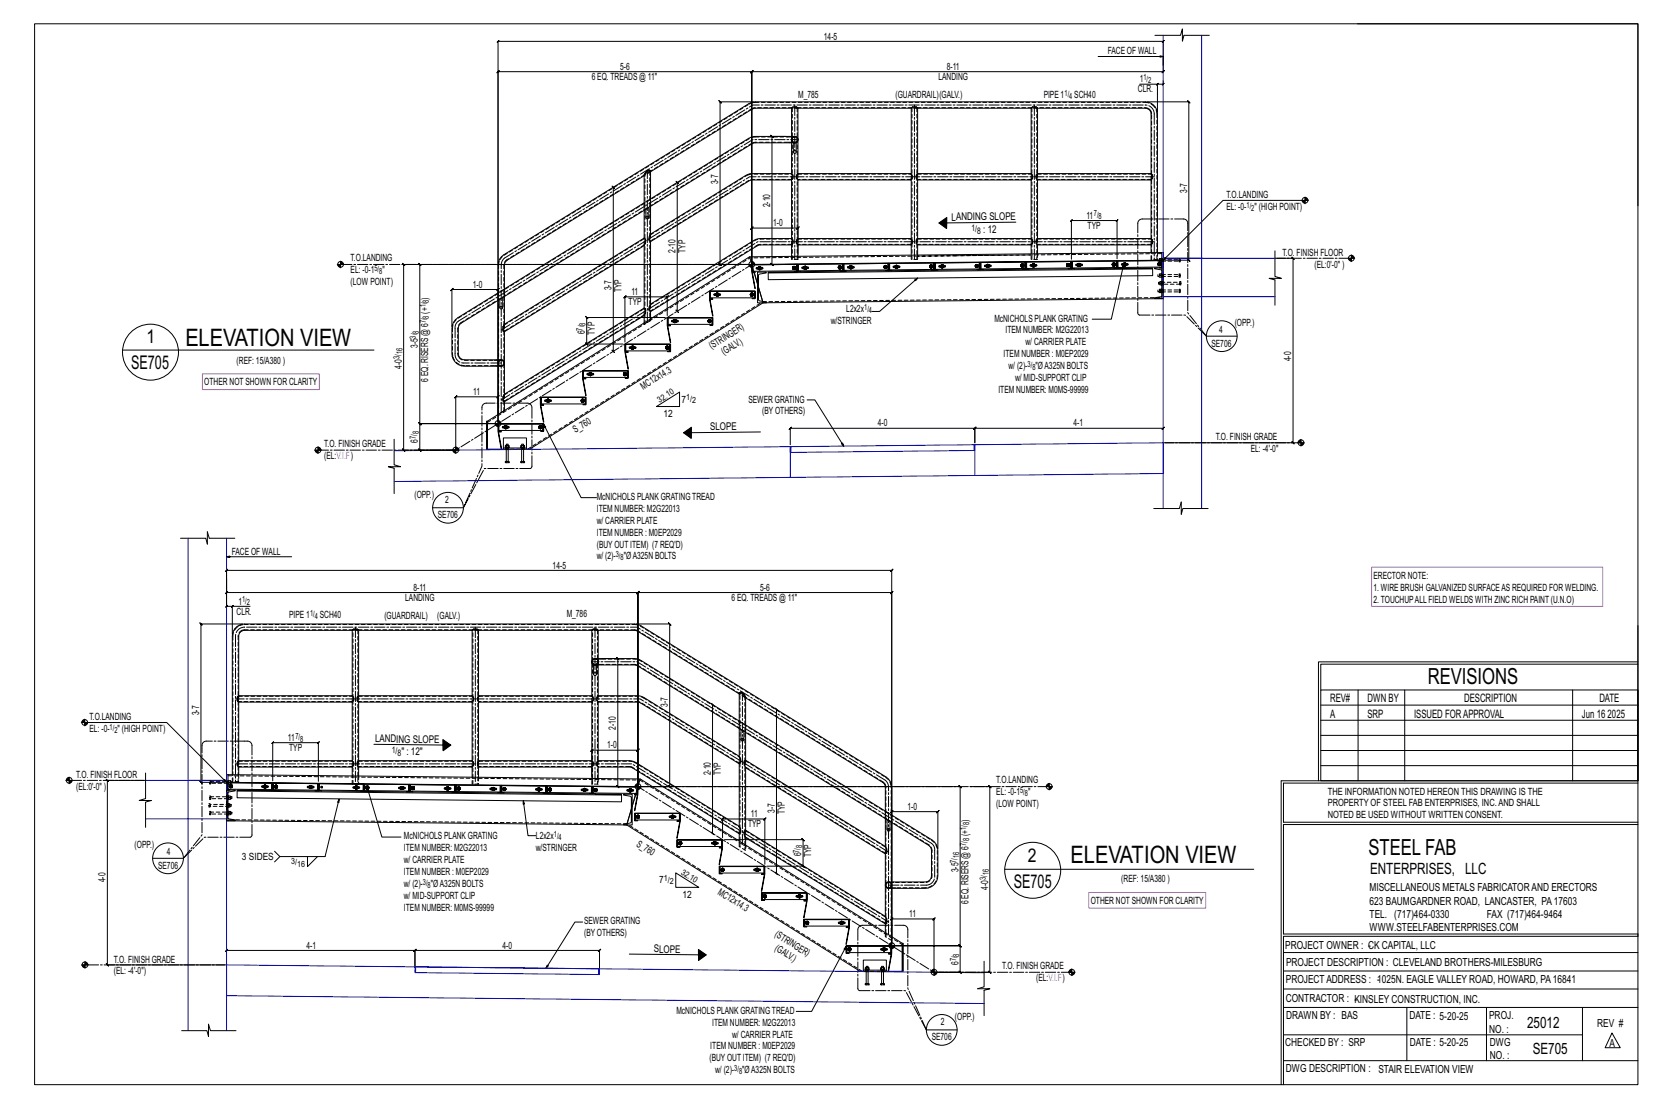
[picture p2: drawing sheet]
<svg xmlns="http://www.w3.org/2000/svg" width="914mm" height="610mm" viewBox="0 0 914 610" stroke-linecap="round" stroke-linejoin="round" font-family="sans-serif">
<defs><g id="words">
<g font-size="13.3">
<text x="102" y="190">ELEVATION VIEW</text>
<text x="589" y="475">ELEVATION VIEW</text>
</g>
<g font-size="12.2">
<text x="786" y="377">REVISIONS</text>
<text x="753" y="471">STEEL FAB</text>
</g>
<g font-size="10.4">
<text x="81" y="189">1</text>
<text x="72" y="203">SE705</text>
<text x="566" y="475">2</text>
<text x="558" y="489">SE705</text>
</g>
<g font-size="8.6">
<text x="754" y="481">ENTERPRISES, LLC</text>
<text x="841" y="566">25012</text>
<text x="844" y="580">SE705</text>
</g>
<g font-size="6.4">
<text x="732" y="386">REV#</text>
<text x="753" y="386">DWN BY</text>
<text x="806" y="386">DESCRIPTION</text>
<text x="880" y="386">DATE</text>
<text x="732" y="395">A</text>
<text x="753" y="395">SRP</text>
<text x="778" y="395">ISSUED FORAPPROVAL</text>
<text x="871" y="395">Jun 16</text>
<text x="885" y="395">2025</text>
</g>
<g font-size="6.1">
<text x="754" y="491">MISCELLANEOUS METALS FABRICATORAND ERECTORS</text>
<text x="754" y="498">623 BAUMGARDNER ROAD, LANCASTER, PA17603</text>
<text x="754" y="505">TEL. (717)464-0330</text>
<text x="819" y="505">FAX (717)464-9464</text>
<text x="754" y="513">WWW.STEELFABENTERPRISES.COM</text>
<text x="708" y="523">PROJECT OWNER : -CK CAPITAL, LLC</text>
<text x="708" y="532">PROJECT DESCRIPTION : CLEVELAND BROTHERS-MILESBURG</text>
<text x="708" y="541">PROJECTADDRESS : -1025N. EAGLE VALLEY ROAD, HOWARD, PA16841</text>
<text x="708" y="552">CONTRACTOR : -KINSLEY CONSTRUCTION, INC.</text>
<text x="708" y="561">DRAWN BY : BAS</text>
<text x="776" y="561">DATE : 5-20-25</text>
<text x="820" y="561">PROJ.</text>
<text x="820" y="569">NO. :</text>
<text x="879" y="566">REV #</text>
<text x="708" y="576">CHECKED BY : SRP</text>
<text x="776" y="576">DATE : 5-20-25</text>
<text x="820" y="576">DWG</text>
<text x="886" y="577">A</text>
<text x="820" y="583">NO. :</text>
<text x="708" y="590">DWG DESCRIPTION : STAIR ELEVATION VIEW</text>
</g>
<g font-size="5.9">
<text x="524" y="121" transform="rotate(-1 524 121)">LANDINGSLOPE</text>
<text x="541" y="128" transform="rotate(-1 541 128)">:12</text>
<text x="391" y="237" transform="rotate(-1 391 237)">SLOPE</text>
<text x="206" y="409" transform="rotate(1 206 409)">LANDINGSLOPE</text>
<text x="221" y="416" transform="rotate(1 221 416)">&quot;:12&quot;</text>
<text x="360" y="525" transform="rotate(1 360 525)">SLOPE</text>
</g>
<g font-size="5.5">
<text x="454" y="22">14-5</text>
<text x="610" y="30">FACE OF WALL</text>
<text x="341" y="38">5-6</text>
<text x="521" y="38">8-11</text>
<text x="326" y="44">6 EQ. TREADS @ 11&quot;</text>
<text x="517" y="44">LANDING</text>
<text x="627" y="45">1</text>
<text x="493" y="54">(GUARDRAIL)(GALV.)</text>
<text x="575" y="54">PIPE 1</text>
<text x="591" y="54">SCH40</text>
<text x="626" y="51">CLR.</text>
<text x="439" y="54">M_785</text>
<text x="395" y="102" transform="rotate(-90 395 102)">3-7</text>
<text x="653" y="106" transform="rotate(-90 653 106)">3-7</text>
<text x="675" y="109">T.O.LANDING</text>
<text x="424" y="114" transform="rotate(-90 424 114)">2-10</text>
<text x="675" y="116">EL: -0-</text>
<text x="691" y="116">&quot; (HIGH POINT)</text>
<text x="426" y="125">1-0</text>
<text x="598" y="120">11</text>
<text x="599" y="126">TYP</text>
<text x="193" y="144">T.O.LANDING</text>
<text x="372" y="139" transform="rotate(-90 372 139)">2-10</text>
<text x="377" y="139" transform="rotate(-90 377 139)">TYP</text>
<text x="706" y="141">T.O. FINISH FLOOR</text>
<text x="724" y="147">(EL:0'-0&quot; )</text>
<text x="193" y="150">EL: -0-1</text>
<text x="211" y="150">&quot;</text>
<text x="193" y="157">(LOW POINT)</text>
<text x="260" y="158">1-0</text>
<text x="337" y="160" transform="rotate(-90 337 160)">3-7</text>
<text x="342" y="161" transform="rotate(-90 342 161)">TYP</text>
<text x="236" y="165" transform="rotate(-90 236 165)">)</text>
<text x="348" y="162">11</text>
<text x="236" y="173" transform="rotate(-90 236 173)">(+</text>
<text x="346" y="168">TYP</text>
<text x="466" y="172">L2x2x</text>
<text x="457" y="179">w/STRINGER</text>
<text x="547" y="177">McNICHOLS PLANK GRATING</text>
<text x="680" y="180">(OPP.)</text>
<text x="322" y="184" transform="rotate(-90 322 184)">6</text>
<text x="328" y="184" transform="rotate(-90 328 184)">TYP</text>
<text x="554" y="184">ITEM NUMBER: M2G22013</text>
<text x="671" y="183">4</text>
<text x="230" y="192" transform="rotate(-90 230 192)">3-5</text>
<text x="565" y="190">w/ CARRIER PLATE</text>
<text x="667" y="191">SE706</text>
<text x="392" y="192" transform="rotate(-32 392 192)">(STRINGER)</text>
<text x="399" y="196" transform="rotate(-32 399 196)">(GALV.)</text>
<text x="553" y="197">ITEM NUMBER : M0EP2029</text>
<text x="130" y="200">(REF: 15/A380 )</text>
<text x="221" y="203" transform="rotate(-90 221 203)">4-0</text>
<text x="555" y="203">w/ (2)-</text>
<text x="570" y="203">&quot;ØA325N BOLTS</text>
<text x="711" y="199" transform="rotate(-90 711 199)">4-0</text>
<text x="559" y="210">w/ MID-SUPPORT CLIP</text>
<text x="112" y="212">OTHER NOT SHOWN FOR CLARITY</text>
<text x="236" y="210" transform="rotate(-90 236 210)">6 EQ. RISERS @ 6</text>
<text x="354" y="215" transform="rotate(-32 354 215)">MC12x14.3</text>
<text x="260" y="218">11</text>
<text x="375" y="222">7</text>
<text x="412" y="222">SEWER GRATING</text>
<text x="550" y="216">ITEM NUMBER: M0MS-99999</text>
<text x="365" y="229">12</text>
<text x="420" y="228">(BYOTHERS)</text>
<text x="317" y="239" transform="rotate(-32 317 239)">S_760</text>
<text x="483" y="235">4-0</text>
<text x="591" y="235">4-1</text>
<text x="230" y="244" transform="rotate(-90 230 244)">6</text>
<text x="669" y="242">T.O. FINISH GRADE</text>
<text x="179" y="246">T.O. FINISH GRADE</text>
<text x="689" y="249">EL: -4'-0&quot;</text>
<text x="179" y="253">(EL:V.I.F)</text>
<text x="228" y="274">(OPP.)</text>
<text x="329" y="275">McNICHOLS PLANK GRATING TREAD</text>
<text x="245" y="277">2</text>
<text x="329" y="282">ITEM NUMBER: M2G22013</text>
<text x="241" y="285">SE706</text>
<text x="329" y="288">w/ CARRIER PLATE</text>
<text x="329" y="295">ITEM NUMBER : M0EP2029</text>
<text x="128" y="306">FACE OF WALL</text>
<text x="329" y="302">(BUYOUT ITEM) (7 REQ'D)</text>
<text x="329" y="308">w/ (2)-</text>
<text x="343" y="308">&quot;ØA325N BOLTS</text>
<text x="304" y="313">14-5</text>
<text x="756" y="319">ERECTOR NOTE:</text>
<text x="228" y="325">8-11</text>
<text x="418" y="325">5-6</text>
<text x="756" y="325">1. WIRE BRUSH GALVANIZED SURFACEAS REQUIRED FOR WELDING.</text>
<text x="131" y="333">1</text>
<text x="223" y="331">LANDING</text>
<text x="403" y="331">6 EQ. TREADS @ 11&quot;</text>
<text x="756" y="332">2. TOUCHUPALLFIELD WELDS WITH ZINC RICH PAINT (U.N.O)</text>
<text x="130" y="338">CLR.</text>
<text x="159" y="340">PIPE 1</text>
<text x="176" y="340">SCH40</text>
<text x="212" y="341">(GUARDRAIL)</text>
<text x="241" y="341">(GALV.)</text>
<text x="312" y="340">M_786</text>
<text x="368" y="389" transform="rotate(-90 368 389)">3-7</text>
<text x="110" y="394" transform="rotate(-90 110 394)">3-7</text>
<text x="49" y="397">T.O.LANDING</text>
<text x="339" y="402" transform="rotate(-90 339 402)">2-10</text>
<text x="49" y="403">EL: -0-</text>
<text x="65" y="403">&quot; (HIGH POINT)</text>
<text x="159" y="408">11</text>
<text x="159" y="414">TYP</text>
<text x="334" y="412">1-0</text>
<text x="42" y="429">T.O. FINISH FLOOR</text>
<text x="391" y="427" transform="rotate(-90 391 427)">2-10</text>
<text x="397" y="427" transform="rotate(-90 397 427)">TYP</text>
<text x="548" y="431">T.O.LANDING</text>
<text x="42" y="435">(EL:0'-0&quot; )</text>
<text x="548" y="438">EL: -0-1</text>
<text x="566" y="438">&quot;</text>
<text x="731" y="438">THE INFORMATION NOTED HEREON THIS DRAWING IS THE</text>
<text x="426" y="447" transform="rotate(-90 426 447)">3-7</text>
<text x="432" y="448" transform="rotate(-90 432 448)">TYP</text>
<text x="500" y="446">1-0</text>
<text x="548" y="444">(LOW POINT)</text>
<text x="731" y="444">PROPERTY OF STEEL FAB ENTERPRISES, INC.AND SHALL</text>
<text x="412" y="456">TYP</text>
<text x="413" y="450">11</text>
<text x="533" y="453" transform="rotate(-90 533 453)">)</text>
<text x="731" y="451">NOTED BE USED WITHOUT WRITTEN CONSENT.</text>
<text x="533" y="460" transform="rotate(-90 533 460)">(+</text>
<text x="74" y="467">(OPP.)</text>
<text x="222" y="462">McNICHOLS PLANK GRATING</text>
<text x="295" y="462">L2x2x</text>
<text x="350" y="466" transform="rotate(32 350 466)">S_760</text>
<text x="92" y="471">4</text>
<text x="133" y="473">3 SIDES</text>
<text x="222" y="469">ITEM NUMBER: M2G22013</text>
<text x="295" y="469">w/STRINGER</text>
<text x="441" y="472" transform="rotate(-90 441 472)">6</text>
<text x="447" y="472" transform="rotate(-90 447 472)">TYP</text>
<text x="87" y="478">SE706</text>
<text x="222" y="475">w/ CARRIER PLATE</text>
<text x="58" y="486" transform="rotate(-90 58 486)">4-0</text>
<text x="222" y="482">ITEM NUMBER : M0EP2029</text>
<text x="528" y="480" transform="rotate(-90 528 480)">3-5</text>
<text x="617" y="486">(REF: 15/A380 )</text>
<text x="222" y="488">w/ (2)-</text>
<text x="237" y="488">&quot;ØA325N BOLTS</text>
<text x="363" y="486">7</text>
<text x="544" y="490" transform="rotate(-90 544 490)">4-0</text>
<text x="222" y="495">w/ MID-SUPPORT CLIP</text>
<text x="376" y="494">12</text>
<text x="395" y="492" transform="rotate(32 395 492)">MC12x14.3</text>
<text x="533" y="498" transform="rotate(-90 533 498)">6 EQ. RISERS @ 6</text>
<text x="600" y="498">OTHER NOT SHOWN FOR CLARITY</text>
<text x="222" y="501">ITEM NUMBER: M0MS-99999</text>
<text x="322" y="509">SEWER GRATING</text>
<text x="500" y="505">11</text>
<text x="322" y="516">(BYOTHERS)</text>
<text x="426" y="516" transform="rotate(32 426 516)">(STRINGER)</text>
<text x="169" y="522">4-1</text>
<text x="277" y="522">4-0</text>
<text x="426" y="523" transform="rotate(32 426 523)">(GALV.)</text>
<text x="63" y="530">T.O. FINISH GRADE</text>
<text x="528" y="531" transform="rotate(-90 528 531)">6</text>
<text x="552" y="534">T.O. FINISH GRADE</text>
<text x="63" y="537">(EL: -4'-0&quot;)</text>
<text x="570" y="540">(EL:V.I.F)</text>
<text x="372" y="558">McNICHOLS PLANK GRATING TREAD</text>
<text x="526" y="562">(OPP.)</text>
<text x="392" y="565">ITEM NUMBER: M2G22013</text>
<text x="518" y="565">2</text>
<text x="403" y="571">w/ CARRIER PLATE</text>
<text x="513" y="573">SE706</text>
<text x="391" y="578">ITEM NUMBER : M0EP2029</text>
<text x="391" y="584">(BUYOUT ITEM) (7 REQ'D)</text>
<text x="394" y="591">w/ (2)-</text>
<text x="409" y="591">&quot;ØA325N BOLTS</text>
</g>
<g font-size="5">
<text x="535" y="127" transform="rotate(-1 535 127)">1/</text>
<text x="538" y="129" transform="rotate(-1 538 129)">8</text>
<text x="216" y="414" transform="rotate(1 216 414)">1/</text>
<text x="219" y="416" transform="rotate(1 219 416)">8</text>
</g>
<g font-size="4.7">
<text x="629" y="44">1/</text>
<text x="632" y="46">2</text>
<text x="586" y="53">1/</text>
<text x="589" y="54">4</text>
<text x="602" y="119">7/</text>
<text x="686" y="114">1/</text>
<text x="689" y="116">2</text>
<text x="605" y="121">8</text>
<text x="206" y="149">5/</text>
<text x="209" y="151">8</text>
<text x="236" y="167" transform="rotate(-90 236 167)">8</text>
<text x="234" y="169" transform="rotate(-90 234 169)">1/</text>
<text x="476" y="171">1/</text>
<text x="478" y="172">4</text>
<text x="234" y="178" transform="rotate(-90 234 178)">7/</text>
<text x="236" y="175" transform="rotate(-90 236 175)">8</text>
<text x="322" y="179" transform="rotate(-90 322 179)">8</text>
<text x="231" y="184" transform="rotate(-90 231 184)">8</text>
<text x="321" y="182" transform="rotate(-90 321 182)">7/</text>
<text x="229" y="186" transform="rotate(-90 229 186)">3/</text>
<text x="220" y="198" transform="rotate(-90 220 198)">3/</text>
<text x="222" y="195" transform="rotate(-90 222 195)">16</text>
<text x="566" y="202">3/</text>
<text x="568" y="204">8</text>
<text x="363" y="222" transform="rotate(-32 363 222)">32.10</text>
<text x="378" y="220">1/</text>
<text x="381" y="222">2</text>
<text x="231" y="239" transform="rotate(-90 231 239)">8</text>
<text x="229" y="242" transform="rotate(-90 229 242)">7/</text>
<text x="339" y="307">3/</text>
<text x="342" y="308">8</text>
<text x="133" y="332">1/</text>
<text x="136" y="333">2</text>
<text x="171" y="339">1/</text>
<text x="173" y="341">4</text>
<text x="60" y="402">1/</text>
<text x="63" y="403">2</text>
<text x="163" y="407">7/</text>
<text x="165" y="408">8</text>
<text x="562" y="437">5/</text>
<text x="564" y="438">8</text>
<text x="534" y="454" transform="rotate(-90 534 454)">8</text>
<text x="305" y="461">1/</text>
<text x="532" y="457" transform="rotate(-90 532 457)">1/</text>
<text x="308" y="463">4</text>
<text x="442" y="467" transform="rotate(-90 442 467)">8</text>
<text x="532" y="466" transform="rotate(-90 532 466)">7/</text>
<text x="534" y="463" transform="rotate(-90 534 463)">8</text>
<text x="440" y="470" transform="rotate(-90 440 470)">7/</text>
<text x="528" y="472" transform="rotate(-90 528 472)">16</text>
<text x="160" y="476">3/</text>
<text x="164" y="477">16</text>
<text x="526" y="475" transform="rotate(-90 526 475)">7/</text>
<text x="366" y="485">1/</text>
<text x="375" y="481" transform="rotate(32 375 481)">32.10</text>
<text x="543" y="485" transform="rotate(-90 543 485)">3/</text>
<text x="544" y="482" transform="rotate(-90 544 482)">16</text>
<text x="233" y="487">3/</text>
<text x="235" y="489">8</text>
<text x="369" y="487">2</text>
<text x="528" y="527" transform="rotate(-90 528 527)">8</text>
<text x="526" y="529" transform="rotate(-90 526 529)">7/</text>
<text x="404" y="590">3/</text>
<text x="407" y="591">8</text>
</g>
</g></defs>
<g fill="none" stroke="#000" stroke-width=".55">
<path d="M19 13h883v584h-883zM636 19h14l1-3v7l1-4h14M747 13h155v100M605 31h35h-1h1v8h1l-1 1v-1h-226h1l-2 1 1-1v106v-106h1l-2 1 1-1h-140h1l-1 1v-1v193M640 36v-13l1-1-1 1h-366l1-1-1 1v122M415 56h-19v-1l1 2-1-1v90v-1l1 1h-1h17M436 60h.1M436 60v15M436 60h-21l-57 35M436 60l1-1h1l1 1M439 60h.1M439 60h63"/>
<path d="M439 60v36M505 60h.1M505 60l-1-1h-2v1v36M505 60v36M568 60h.1M568 60v36M568 60h-63M568 60v-1h2l1 1M571 60h.1M571 60h60l2 1 1 2v33v2v1v32M571 60v36M627 46h10v16"/>
<path d="M632 56h22v-1l1 2-1-1v87l1 1-1-1h-13M637 46v1l1-1zM640 45v1h1l-1 1v-1h-3M433 75h-8l-1-1 2 2-1-1v71l-1-1 2 1h-1h-10l-1-1v-19h-1l2-1-1 1h25l1-1-1 1v14M436 79v17M437 79v5a.8 .8 0 0 0 1 0v-5h-22h-2l-161 99-1 3v14l2 2 2 1h20M437 75a1.8 1.8 0 0 1 2 2 1.8 1.8 0 0 1-1 2M437 75h-21l-4 1-160 99a7 7 0 0 0-3 6v14a7 7 0 0 0 7 7h20a1.8 1.8 0 0 0 2-2 1.8 1.8 0 0 0-2-2M437 79h1M437 75h1M438 79h.1M355 97v15"/>
<path d="M355 97l-76 47-1 2v13M355 97h.1M358 95l-1-1-2 3M358 95h.1M358 94v16M436 99h.1M436 96h-22h-2l-54 33-1 1v3h1l54-33 2-1h22v32M436 96h.1M436 96h1v2l-1 1M439 99v32M439 96h-1v2l1 1M439 96h62h1v2l-1 1h-62"/>
<path d="M439 96h.1M502 99v33M505 99l-1-1v-2h1h63v2v1M505 99h63M505 99v32M568 99v32M571 99v32M571 96h-1v2l1 1M571 96h63M571 99h63M571 96h.1M338 103l-1-1 1 2v-1v90"/>
<path d="M355 116v15M356 115l1-1v6a.8 .8 0 0 1-1 1 .8 .8 0 0 1 0-1zM358 113v16M373 100h-1l1 1v-1v71M717 111l1 1M717 110l1 2M717 110l1 1M718 110v1M718 109l2 1M718 110h1M718 108v4M719 109l1 1"/>
<path d="M720 110h-47l-33 33M355 135v35M355 133v-1v-1l-77 48M355 134v1l-77 48M358 133v35M436 131h-17l-4 1-57 35-1 2v2l1 1 59-37h19M436 131h.1M436 135h.1M436 135v6M436 131l1 1v2l-1 1M439 131h.1M439 135v6"/>
<path d="M439 131l-1 1v2l1 1M439 135h.1M439 131h62l1 1v2l-1 1h-62M502 135v5M505 135v5M505 131l-1 1v2l1 1M505 131h63M505 135h63M505 131h.1M505 135h.1M517 123l4 3v-3M518 123l3-2z"/>
<path d="M518 123l3 2zM521 123h-1h1M521 122l-1 1h1M521 122l-2 1h2M521 122l-2 1 2 1M521 121l-3 2 3 1M521 121l-3 2 3 2M521 120l-3 3 3 2M521 120l-4 3 4 3M559 122l-42 1 4-3v3M568 131v1v2v1M568 135h.1"/>
<path d="M568 135v5M571 131h.1M571 135v5M571 131l-1 1v2l1 1M571 131h63M571 135h63M571 135h.1M634 131v1v2v1v4M634 135h.1M637 139v-76a7 7 0 0 0-6-7h-216l-3 1-135 83a7 7 0 0 0-3 6v15M640 139v9M702 138v14l3 1h-6l3 1v14"/>
<path d="M186 146h3M186 146l1 1M186 146l2 1M187 146h1M188 145v1M188 145l1 1M188 144l1 2M188 144v3M188 144l1 1M231 146h-9v-1l1 1h-1v102v-1l1 2-1-1h29M412 146h4M412 146l2 1"/>
<path d="M413 141l-145 91v15h9M413 146l1 1M413 146h-182l-1-1 2 1h-1v87h-1l2 1-1-1h42h-42h-1l2 1-1-1v15l-1-1 2 2-1-1h20v-29h-1l2-1-1 1h23l1-1-1 1v13M413 146h1M414 146h.1M414 145l1 1M414 144l1 2M414 145v1M414 144v3M414 150h2h-2l2 9zM414 146v1M414 144l1 1"/>
<path d="M414 146v3zM414 147h.1M415 149v1M415 150h.1M415 150l2 6M417 150h5l-4 1v1v13l4 1v1h-5zM417 148h.1M417 148h1M418 158l2 8M418 147l-1 1M418 147h.1M418 148h.1"/>
<path d="M419 147v1M419 148v-1h-1l-1 1h1h1M436 148h.1M436 148h1h1M436 148h1M437 147h-1M437 147h.1M438 147v1v-1h-1l-1 1M439 146v3zM439 146h-25M439 149h-25M439 145l-25 1v4h2h-2v-4h25v3l-2 1"/>
<path d="M439 146l1 3zM442 147h.1M443 148h.1M443 147h-1M443 147h1v1h-1l-1-1zM443 147h1M443 148h1M444 147h.1M444 148h.1M461 147h.1M462 147v1M462 147h.1"/>
<path d="M462 147h1v1h-1l-1-1zM462 147h1M462 148h1M462 149l-23 1M463 147h.1M463 147v1M464 145v4zM464 145l-25 1M464 149h-24M464 145h25v4h-1h1v-4h-25v4h2h-2zM464 145h-25v5M464 149h-2h2v-4l-25 1v3l2 1"/>
<path d="M464 145l1 4zM468 147h.1M468 147v1M468 146h1v1v1h-1v-1zM468 146h1M468 148h1M469 147h.1M469 147v1M487 147h.1M487 147v1M487 146v1M487 146h1v1v1h-1v-1z"/>
<path d="M487 146h1M487 148h1M488 149h-22M488 146v1M488 147v1M489 145v4zM489 145h-24M489 149h-24M489 149h.1M490 145v4zM493 147h.1M493 147v1"/>
<path d="M493 146v1M493 146h1v1v1h-1v-1zM493 146h1M493 148h1M494 146v1M494 147v1M505 153l-21 19h-4M512 147h.1M512 146v1M512 146h1M513 149h-22M513 146v1"/>
<path d="M513 147v1l-1-1M513 147h-1M513 147v-1h-1v1M514 145v3zM514 145h-24M514 148l-24 1M514 145h-25M514 149h-1h1v-4h-25l1 4h1h-2M515 145v3zM518 147h.1M518 146v1M518 146h1l1 1h-1h-1z"/>
<path d="M518 146h1M518 147h1M519 146v1M519 147h.1M537 146h.1M537 147h.1M537 146h1h1l-1 1h-1v-1zM537 146h1M537 147h1M538 149h-22M538 146h.1M538 147h.1"/>
<path d="M539 145v3zM539 145h-24M539 148h-24M540 144l-26 1v4h2h-1v-4h24v3l-1 1h2M540 145v3zM543 146h.1M543 147h.1M543 146h1h1l-1 1h-1v-1zM543 146h1M544 147h.1M544 146h1M545 147h-1"/>
<path d="M562 146h.1M562 146v1M562 145h1l1 1-1 1h-1v-1zM563 145h.1M563 147h.1M563 148l-22 1M563 146h1M564 146l-1 1M564 144v4zM564 144l-24 1M564 148h-24M565 144h-25v5h1l-1-1v-3l24-1 1 4h-2h2"/>
<path d="M565 144h25v4h-2h2v-4h-25v4h1h-1zM565 144v4zM568 146h.1M568 146v1M569 145l1 1-1 1-1-1zM569 145h.1M569 147h.1M569 146h1M570 146l-1 1M587 146h.1M587 145v1M588 145h.1"/>
<path d="M588 148h-22M588 145l1 1M589 146l-1 1-1-1M589 146l-1-1-1 1M589 144l1 4zM589 144h-24M589 148h-24M590 144h25v4M590 144v4zM593 146h.1M593 146h1M594 145l-1 1"/>
<path d="M594 145l1 1v1h-1l-1-1zM594 145h.1M594 147h.1M595 145v1M595 146h.1M612 146h.1M612 146h1M613 145l-1 1M613 145h1v1h-1h-1zM613 145h.1M613 146h.1M613 148h-21"/>
<path d="M614 145v1M614 146h.1M614 144l1 3zM614 144h-24M615 147l-25 1M615 144l25-1v5h-2l2-1v-4l-25 1v4h2h-4h2v-4h-25v4h2h-2M615 142v-21l-1 1 1-1h-25l-1 1 1-1v22M615 144v3zM615 147h25M617 148h18l-212 2h16M618 146h.1M618 146h1"/>
<path d="M619 145l-7 31h-11M619 145l-1 1M619 145h1v1h-1h-1zM619 145h1M619 146h1M620 145h.1M620 146h.1M635 148v4l-212 2v-4M636 148h4v16h-4l3-1 1-1v-13l-4-1zM637 145h.1M637 146h1M638 145h-1"/>
<path d="M638 145h1v1h-1l-1-1zM638 145h1M638 146h1M639 155h-1v2h1M639 156h1M639 145h.1M639 146h.1M640 144h.1M640 143h.1M640 152h.1M640 151h.1M640 160h.1"/>
<path d="M640 144v-5l-227 2 1 5M640 149v14M640 155v2zM640 155h-1v2h1M640 143v4zM640 143l-25 1M703 142h9h-1l1 1v-1v102l-1-1 1 1h-71M742 142h4M742 143l2 1M742 142l2 2M743 142l1 1M744 142v1"/>
<path d="M744 141l1 1M744 142h.1M744 140v4M249 180v-21l-1 1 1-1h25v1l1-1h-1v73M274 165v33M275 165l2-1v5a.8 .8 0 0 1-1 1 .8 .8 0 0 1-1-1zM277 180v2M277 180h.1M278 179l-1 1M278 163v16M278 179h.1M355 174v4"/>
<path d="M355 172v-2l-77 47M355 172v2l-77 47M358 171v5M366 175h-43l-1-1 2 2-1-1v14h-1l2 1-1-1h20M367 179h2h-1l1 10zM367 175h25v4h-1h1v-4h-24v4h1h-2zM367 174v-11h1l-1 1v-1h-23h1l-2 1 1-1v25M368 175v4zM368 175h24M368 179h24M371 177h.1M371 176v1"/>
<path d="M371 176h1v1v1h-1v-1zM371 178h1M371 176h1M372 176v1M372 171l1 1zM372 177h.1M390 177h.1M390 177l1-1v1M390 176h1v1v1h-1v-1zM390 178h1M391 165h1h-1l2 9zM391 160h25v4h-2h2v-4h-25v4h1h-1z"/>
<path d="M391 160v4zM391 160h24M391 164h24M391 177h.1M392 175v4zM394 162v1M394 162h.1M394 162h1h1l-1 1h-1v-1zM395 163h.1M395 162h.1M395 162h1M396 162l-1 1"/>
<path d="M413 162v1M413 162h.1M413 162h1h1l-1 1h-1v-1zM414 163h.1M414 162h.1M414 162h1M415 162l-1 1M415 160v4zM420 167l-128 80h-2M640 161h.1M640 164l-218 3M67 193h139"/>
<path d="M276 198h.1M277 182l1 1M278 183v34M278 183h.1M337 193l1 1zM344 194h2h-2l2 9zM344 189h25v5h-2l2-1v-3h-25v3l2 1h-2zM344 190v3zM344 190h25M344 193h25M347 192h1M348 191h-1"/>
<path d="M348 191h1v1h-1l-1-1zM348 192h1M348 191h1M349 191h.1M349 192h.1M367 192h.1M367 191h.1M367 191h1v1h-1l-1-1zM367 192h1M367 191h1M368 191h.1M368 192h.1"/>
<path d="M369 190v3zM664 185h17M274 202v26M276 202h.1M278 217l-1 2v1M297 219h26v4h-2h1v-4h-24v4h1h-2zM298 219v3zM298 219h24M301 220h1l1 1h-1h-1zM301 220h1M320 220h1l1 1h-1h-1zM320 220h1"/>
<path d="M321 208h2l-2 1 2 9zM321 204h25v4h-2h2v-4h-25v4h1h-1zM321 204v4zM321 204h24M321 208h24M322 219v3zM324 206l1 1M325 205l1 1-1 1-1-1zM325 207h.1M325 205l-1 1M325 205l1 1M326 206l-1 1"/>
<path d="M343 206l1 1M344 205l-1 1M344 205l1 1-1 1-1-1zM344 207h.1M344 205h.1M345 205v1M345 206v1M345 204l1 4zM268 232v15zM272 233h4M273 234l1 1M273 233l1 2"/>
<path d="M273 233l1 1M274 233v1M274 238h2h-2l2 9zM274 233h25v5h-1l1-1v-4h-25v4l2 1h-2zM274 231v4M274 232l1 1M274 233h1M274 232l2 1M274 228h.1M274 233l1 4zM275 233h24M275 237h24"/>
<path d="M277 221h1M278 235v1M278 235v-1l1 1M278 221v5M278 221h.1M278 235h1v1h-1v-1zM278 236h1M279 235v1M297 235v1M297 235h.1M297 235h1v1h-1v-1zM297 236h1"/>
<path d="M297 235h1M297 223h2h-1l1 9zM298 222h24M298 235h.1M298 235v1M299 233v4zM299 234l21 40h8M301 221h.1M301 220v1M301 221h1M302 220v1M302 221h.1"/>
<path d="M320 221h.1M320 220v1M320 221h1M321 220l1 1M322 221h-1M361 224l13-8v8zM377 238l4 3zM377 238l4-2zM381 238h-2l2 1M381 237l-3 1 3 1M381 237l-3 1 3 2M381 238h-1l1 1"/>
<path d="M381 236l-4 2 4 3M419 238h-43l5-3v6l-5-3M444 220h5l15 26M640 236l1-1-1 2v-1h-103v-1l-1 2 1-1v8v-8v-1l-1 2 1-1h-102l1-1-2 2 1-1v9M173 248h4M174 248l1 1M175 248h.1M175 247l1 1M175 246l2 2M175 246v4M217 242v14l4 1h-7l3 1v14M249 248h4"/>
<path d="M249 248l2 1M250 248l1 1M251 248h.1M251 247l1 1M251 246l1 2M251 246v4M277 247h13v1h-13zM277 247v-6h13v6M278 254h1v1h-1zM278 246v-1h1v1M278 246l2 1zM279 248v6h1v1v-1v-6"/>
<path d="M279 255h1M280 246v-1h-1h1v1M287 254v1zM287 246v-1v1M287 246l2 1zM287 248v6h1v1h1v-1h-1v-6M287 255h1M288 246v-1h-1h1l1 1M714 244h4M716 242l-1 2M716 243l-1 1M716 243v1"/>
<path d="M716 242v4M717 244h-1M717 244l-1 1M718 244l-2 1M718 244l-1 1M238 280h17M99 296h14l1 4v-7l1 3h14M635 280h14l1-4v7l1-3h14M125 319v7l-1 1 1-1h226v1l1-1h-1v106v-106v1l1-1h-1h140l-1 1 2-1h-1v194M125 307h36M125 332l-1 2 1-1v1h3M125 334v-20l-1 1 1-2v1h366l-1 1 2-2-1 1v203"/>
<path d="M127 334l1-1zM138 334h-10v15M134 344h-23l-1-1 1 1v87l-1-1 1 1h13M194 347v36M194 347h.1M197 347v-1h-2l-1 1h-61l-1 2-1 1v33M260 347h.1M260 347v36M263 347v-1h-2l-1 1h-63v36M263 347h63l1-1h2v1h21l57 35M263 347v36M326 347v36"/>
<path d="M329 347v16M350 344h19l-1-1 1 1v89h-1l1 1v-1h-17h177h-1l1 1v-1v88l-1-1 1 1h-37h37l-1-1 1 1v14h-1l1 1v-1h-15v-29l1-1-1 2v-1h-23l1-1-2 2 1-1v14v-73l-1 1 2-2-1 1h25v1l1-2-1 1v20M902 345v85h-197M327 366h1M327 363h1M328 366a1.8 1.8 0 0 1-2-2 1.8 1.8 0 0 1 2-1h21l4 1 160 98a7 7 0 0 1 3 6v14a7 7 0 0 1-7 7h-20a1.8 1.8 0 0 1-2-2 1.8 1.8 0 0 1 2-1M328 366h.1M328 366v5a.8 .8 0 0 1 0 1 .8 .8 0 0 1-1-1v-5h22l2 1 161 99 1 2v14l-2 3-2 1h-20M329 366v17v1v2v1M331 363h9l-1-1 2 1h-1v70h-1l2 1-1-1h10M727 380h175v50h-175zM748 380v50"/>
<path d="M773 380v50M866 380v50M902 366h-175v14M902 364h-176v66M45 398h47l33 33M46 396l-1 2M47 397l-1 1M47 396l-2 2M47 398h-1M47 396v4M47 398h.1M47 398v1"/>
<path d="M48 398l-1 1M131 383v1v2v1M131 387h63M131 383h63M131 387v32M131 383h.1M194 387h.1M194 387v32M194 383h.1M194 383l1 1v2l-1 1M197 384h.1M197 386h.1"/>
<path d="M197 383v1v2v1M197 383h63l1 1v2l-1 1M197 387h63M197 387h.1M197 383h.1M197 387v32M260 387v32M263 386v33M326 387v32M326 383h-62l-1 1v2l1 1h62M326 383h.1M326 387h.1"/>
<path d="M326 383l1 1v2l-1 1M329 387v32v1v2v7M329 387h23l55 34a3 3 0 0 0 0-4M329 383h23l10 6M329 383h.1M363 389l44 28M392 388v-1l1 2-1-1v71M407 382h.1M407 382v15M407 382l1-1 2 3M410 384h.1M410 384l77 47v3v13"/>
<path d="M410 384v15M427 391v-1l1 1h-1v90M727 397h175M727 388h175M131 419v1v2M131 419h63M194 419l1 1v2h-1M197 419v1v2M197 419h63M206 410h42l-4-3v6l4-3M244 408l4 2-4 3M244 408l3 2z"/>
<path d="M244 409l3 1-3 2M244 410h1l-1 1M244 409l2 1-2 2M244 409l2 1-2 1M244 410h2l-2 1M244 413l3-3zM260 419l1 1v2h-1M326 419h-62l-1 1v2h1h62M326 419l1 1v2h-1M329 419h18h2l58 36M407 401v16M408 402l2 1v4a.8 .8 0 0 1-1 1 .8 .8 0 0 1-1-1z"/>
<path d="M410 419v2v2l77 47M410 419l77 47M410 403v16M727 413h175M727 405h175M36 430h4M38 428l-1 1M38 429l-1 1M38 428l-1 2M38 429v1M38 428v4M38 430h.1"/>
<path d="M39 430l-1 1M40 430l-2 1M79 430h-20l-1-1 2 1h-1v101h-1l2 1-1-1h65M80 426v14l-3 1h6l-3 1v14M125 435h5v1h-4l-1 1v13l5 2h-5zM125 431v4zM125 435h25M125 431h1M125 431h25M126 431v-4l226 2-1 4M126 427h-1v8M126 435h.1"/>
<path d="M126 436v15M126 430h.1M126 440h.1M126 439h.1M126 433h.1M126 433l1 1M127 432l-1 1M127 432h1v1l-1 1-1-1zM127 434h.1M127 432h.1M128 432v1M128 433v1"/>
<path d="M128 427v-77a7 7 0 0 1 7-6h216l2 1 135 83a7 7 0 0 1 3 6v15M131 436v3l211 3v-4M131 422v5M131 422h.1M131 422h63M145 433h.1M145 433v1M145 432h1l1 1-1 1h-1v-1zM146 434h.1M146 432h.1M146 433h1M147 433l-1 1"/>
<path d="M148 435h-17v1l211 2v-1h-14M150 431v4zM150 431h-25v4h2h-2v-4h25v4h-2h2M150 430v-21l1-1-1 1h25l1-1-1 1v21M150 431l1 4zM151 435h24M151 431l24 1M151 433h.1M151 433v1M152 432l1 1-1 1-1-1zM152 434h.1M152 432h.1"/>
<path d="M152 435l22 1M152 433h1M153 433l-1 1M170 433h.1M170 434h1M171 433h-1M171 433h1l-1 1-1-1zM171 434h.1M171 433h.1M172 433h.1M172 434h-1M175 432v3z"/>
<path d="M175 431l25 1v4h-1h1v-4h-25v3l2 1h-2zM175 431h-25v4h2h-2v-4l25 1v3l-1 1h1M176 432v3zM176 435h24M176 432h24M177 436h22M194 432h.1M194 422h.1M194 422v5M195 434h.1M195 434h1h1M195 434l1-1h1v1"/>
<path d="M195 434h1M196 433l-1 1M196 434h.1M196 433h.1M197 433v1M197 434h.1M197 432h.1M197 422v5M197 422h.1M197 422h63M200 432v3zM200 432h26l-1 4h-1h1v-4h-24v4h1h-2"/>
<path d="M201 432v3zM201 435l24 1M201 432h24M201 434h.1M201 434h1h1M201 434l1-1h1v1M201 434h1M202 433l-1 1M202 434h1M202 433h1M202 436h22M202 434l8 27h11"/>
<path d="M203 433v1M203 434h.1M220 434h.1M221 434v1M221 433v1M221 433h1v1v1h-1l-1-1zM221 435h1M221 433h1M222 433v1M222 434v1M225 432v4zM226 432h25v4h-2h1v-4h-24v4h1h-2"/>
<path d="M226 432v4zM226 436h24M226 432h24M227 434h.1M227 434v1M227 433v1M227 433h1v1v1h-1v-1zM227 435h1M227 433h1M227 436h22M228 433v1M228 434v1"/>
<path d="M246 434h.1M246 434v1M246 433h1v1v1h-1v-1zM246 435h1M246 433h1M247 434h.1M247 434v1M250 432v4zM251 436h1h-1v-4l25 1v3l-2 1h2M251 432h25M251 432v4zM251 436h24"/>
<path d="M251 432l24 1M252 434h.1M252 434v1M252 434h1v1h-1v-1zM252 435h1M252 434h1M252 436l22 1M253 434h.1M253 434v1M260 422h.1M260 422v6M263 422v6"/>
<path d="M271 434h.1M271 434v1h1v-1M271 434h1M271 435h.1M271 435h1M272 434h.1M272 435h.1M275 433v3zM276 437h.1M276 432l25 1v4h-2h2v-4h-25v3l1 1h-1zM276 433v3zM276 436h24"/>
<path d="M276 433h24M277 435h.1M277 435h1M277 435v-1h1v1M277 434h.1M277 434h1M277 437h22M278 434h.1M278 435h.1M296 435h.1M296 434v1M296 434h1l1 1h-1h-1z"/>
<path d="M296 435h1M296 434h1M297 434v1M297 435h.1M300 433l1 3zM301 433h25v4h-2h2v-4h-25v4h2h-2M301 433v3zM301 436l25 1M301 433h25M302 435h.1M302 434v1M302 434h1l1 1-1 1h-1v-1z"/>
<path d="M302 436h1M302 434h1M303 437h21M303 434l1 1M304 435h-1M321 435h.1M321 435v1M321 434v1M321 434h1l1 1-1 1h-1v-1zM322 436h.1M322 434h.1M322 434l1 1"/>
<path d="M323 435l-1 1M326 433v4zM326 422h.1M326 428v-15l-1 1 1-2v1h25v1l1-2-1 1v19M326 422v7M326 433h25v4h-2h2v-4h-25v4h2h-2M326 437h25M327 433h24M327 435h.1M327 435v1M327 434v1M327 434h1l1 1-1 1h-1v-1z"/>
<path d="M328 436h.1M328 434h.1M328 434l1 1M329 435l-1 1M329 422l19 1 59 36M343 437h5v17h-5l4-1 1-1v-13l-5-1zM346 435h.1M346 435l1 1 1-1M346 435h1h1M346 435v1M347 436h.1M347 435h.1"/>
<path d="M347 435h1M348 435l-1 1M349 438h2l-1 8 1-8zM349 433h4M350 438l-2 6M350 437v1M350 437h.1M351 433v4zM351 435h.1M351 432l-1 1M351 434h.1M351 433h.1"/>
<path d="M351 431v4M352 433l-1 1M352 429l145 90v16h-9M353 433l-2 2M353 433l-1 2M407 420v35M410 423v34M534 433h11h-1l2 1-1-1v102h-1l2 1-1-1h-28M576 433h3M577 432l-1 1M578 433h-1M578 432l-2 1"/>
<path d="M578 432l-1 1M578 431v4M578 433v1M579 433l-1 1M579 433l-1 2M705 430v167M727 422h175M902 431h-195v22h195M125 443v1zM125 442l1 3zM125 443v1M126 444h1h-1"/>
<path d="M126 443h1v1M126 452l217 2M126 448h.1M126 447h.1M127 443v1M187 440l-8 32h-25l-3-3M288 441l3 19h4M345 454l129 81h1M348 446l-3 8M349 448h25v4h-1h1v-4h-24v4h1h-2zM350 448v4zM350 448h24"/>
<path d="M350 452h24M350 450l1 1 1-1M351 449l-1 1M351 449h1v1h-1h-1zM351 449h1M352 449v1M369 450h1M370 449l-1 1M370 449h1v1h-1h-1zM370 450h1M370 449h1M371 449v1"/>
<path d="M371 450h.1M373 452h1l-1 10 1-10zM374 448v4zM392 458l1 2zM407 455h.1M407 459h.1M407 459v4M407 455l1 1v3h-1M487 451v15M488 451l2 1v5a.8 .8 0 0 1-1 1 .8 .8 0 0 1-1-1zM491 453v33M902 454h-195v60h195v2h-195v81"/>
<path d="M84 473h17M154 472l-3 3M169 472v5l6-5M373 462h25v5h-2l2-1v-3h-25v3l1 1h-1zM373 463v3zM373 463h24M373 466h24M374 464v1M374 464h.1M374 464h1v1h-1v-1zM374 465h1M374 464h1"/>
<path d="M375 464h.1M375 464v1M393 464v1M393 464h.1M393 464h1v1h-1v-1zM393 465h1M393 464h1M394 464h.1M394 464v1M396 477h25v4h-2h2v-4h-25v4h2h-2zM396 467h2l-2 9 2-9zM396 477v4z"/>
<path d="M396 477h25M397 479v1M397 478v1M397 463l1 3zM397 478h1l1 1-1 1h-1v-1zM397 480h1M397 478h1M398 461v-10l-1 1 1-2v1h23l-1 1 2-2-1 1v25M398 478l1 1M399 479l-1 1M399 462h43h-1l2 1-1-1v15l-1-1 2 2-1-1h-20M410 461v4"/>
<path d="M416 479v1M416 478v1M416 478h1l1 1-1 1h-1v-1zM417 478h.1M417 478l1 1M418 479l-1 1M421 477v4zM487 470h.1M487 470v35M487 466l1 2M488 468v2h-1M553 479h137"/>
<path d="M372 481l13 8h-13zM396 481h25M419 492h25v4h-1h1v-4h-25v4h2h-2zM419 481h2l-2 10 2-9zM419 492l1 3zM420 492h24M420 495h24M420 494h1M421 493h-1M421 493l1 1h-1h-1zM421 494h.1M421 493h.1"/>
<path d="M422 493h.1M422 494h.1M427 480l1 2zM439 494h1M440 493h-1M440 493h1v1h-1h-1zM440 494h.1M440 493h.1M441 493h.1M441 494h.1M443 496h1l-1 9 1-9zM444 492v3z"/>
<path d="M489 489h.1M489 486h.1M491 489v27M321 508h-4l-16 25M442 506h26v4h-2h1v-4h-24v4h1h-2zM443 506v4zM443 506h24M443 510h24M444 508v1M444 508h.1M444 507h1v1v1h-1l-1-1zM444 509h1"/>
<path d="M444 507h1M445 508h.1M445 508v1M463 508v1M463 508h.1M463 507h1v1v1h-1v-1zM463 509h1M463 507h1M464 508h.1M464 508v1M466 511h2l-2 9 1-9zM467 506v4z"/>
<path d="M487 505l-77-48v1v2v1l77 48M487 505h.1M487 509h.1M487 509v5M487 505l1 1v2l-1 1M491 519l-2 1M491 519v4M491 519l-2 2M491 520l-1 1M497 519v16zM45 531h4M45 532l1 1"/>
<path d="M45 531l2 2M46 531l1 1M47 530l1 1M47 531h.1M47 531h1M47 530v3M125 523l-1 1 1-1h103v1l1-1h-1v9v-9v1l1-1h-1h102l-1 1 2-1h-1v10M346 525l43 1M384 523l5 3-4 3zM384 523l4 3-3 3M385 523l3 3-3 2M385 524l3 2-3 2 3-2z"/>
<path d="M385 526h.1M385 524l3 2-3 2M385 524l2 2-2 1M385 525l2 1-2 1M385 525l1 1-1 1M385 526h1h-1zM466 521h25v4h-2h2v-4h-25v4h1h-1zM466 521l-19 36h-9M466 521v4zM466 525h24M466 521h24M467 523h.1"/>
<path d="M467 522v1M467 522h1v1v1h-1v-1zM467 524h1M467 522h1M468 522v1M468 523h.1M475 534h13v1h-13zM475 534v-5h13v5M476 534v-1h1v1M476 534h2zM477 535v7h1v-7M478 534v-1h-1v-1h1v2"/>
<path d="M485 534v-1v1M485 534h2zM485 535v7h1h1h-1v-7M486 523h.1M486 522v1M486 522h1l1 1-1 1h-1v-1zM486 524h1M486 522h1M486 534v-1h-1v-1h1l1 2M487 522v1M487 523h.1M489 521h4"/>
<path d="M489 525h2l-2 10 2-10zM490 521l1 4zM491 520v1M491 521h.1M492 521l-1 1M512 535h4M514 534l-1 1M514 535h-1M514 535h.1M514 534v3M515 535l-1 1M515 535l-1 2"/>
<path d="M516 535l-2 2M516 536l-1 1M542 529v14l-4 1h7l-3 1v14M588 535h4M590 534l-2 1M590 534l-1 1M590 535h-1M590 535h.1M590 534v3M590 535v1M591 535l-1 1M591 535l-1 2"/>
<path d="M592 535l-2 2M592 536l-2 1M707 535h195M707 525h195M476 542h1h-1zM477 542h1M485 542h.1M485 542h1M707 555h195M707 545h195M774 555v29M818 555v29"/>
<path d="M871 555v29M100 568h14l1 3v-7l1 4h14M510 567h17M707 570h164M887 569l5 8h-8zM707 584h195"/>
<circle cx="718" cy="110" r="1.6"/>
<circle cx="187" cy="146" r="1.6"/>
<circle cx="414" cy="146" r="1.6"/>
<circle cx="418" cy="148" r=".4"/>
<circle cx="437" cy="148" r=".4"/>
<circle cx="443" cy="147" r=".4"/>
<circle cx="462" cy="147" r=".4"/>
<circle cx="468" cy="147" r=".4"/>
<circle cx="487" cy="147" r=".4"/>
<circle cx="494" cy="147" r=".4"/>
<circle cx="513" cy="147" r=".4"/>
<circle cx="519" cy="147" r=".4"/>
<circle cx="538" cy="146" r=".4"/>
<circle cx="544" cy="146" r=".4"/>
<circle cx="563" cy="146" r=".4"/>
<circle cx="569" cy="146" r=".4"/>
<circle cx="588" cy="146" r=".4"/>
<circle cx="594" cy="146" r=".4"/>
<circle cx="613" cy="146" r=".4"/>
<circle cx="619" cy="146" r=".4"/>
<circle cx="638" cy="145" r=".4"/>
<circle cx="744" cy="142" r="1.6"/>
<circle cx="372" cy="177" r=".4"/>
<circle cx="391" cy="177" r=".4"/>
<circle cx="395" cy="162" r=".4"/>
<circle cx="414" cy="162" r=".4"/>
<circle cx="83" cy="194" r="15"/>
<circle cx="348" cy="191" r=".4"/>
<circle cx="367" cy="191" r=".4"/>
<circle cx="673" cy="185" r="8"/>
<circle cx="325" cy="206" r=".4"/>
<circle cx="344" cy="206" r=".4"/>
<circle cx="274" cy="233" r="1.6"/>
<circle cx="278" cy="235" r=".4"/>
<circle cx="297" cy="235" r=".4"/>
<circle cx="302" cy="221" r=".4"/>
<circle cx="321" cy="221" r=".4"/>
<circle cx="175" cy="248" r="1.6"/>
<circle cx="251" cy="248" r="1.6"/>
<circle cx="716" cy="244" r="1.6"/>
<circle cx="247" cy="280" r="8"/>
<circle cx="47" cy="398" r="1.6"/>
<circle cx="38" cy="430" r="1.6"/>
<circle cx="127" cy="433" r=".4"/>
<circle cx="146" cy="433" r=".4"/>
<circle cx="152" cy="433" r=".4"/>
<circle cx="171" cy="433" r=".4"/>
<circle cx="196" cy="434" r=".4"/>
<circle cx="202" cy="434" r=".4"/>
<circle cx="221" cy="434" r=".4"/>
<circle cx="227" cy="434" r=".4"/>
<circle cx="246" cy="434" r=".4"/>
<circle cx="252" cy="434" r=".4"/>
<circle cx="272" cy="434" r=".4"/>
<circle cx="278" cy="435" r=".4"/>
<circle cx="297" cy="435" r=".4"/>
<circle cx="303" cy="435" r=".4"/>
<circle cx="322" cy="435" r=".4"/>
<circle cx="328" cy="435" r=".4"/>
<circle cx="347" cy="435" r=".4"/>
<circle cx="351" cy="433" r="1.6"/>
<circle cx="578" cy="433" r="1.6"/>
<circle cx="351" cy="450" r=".4"/>
<circle cx="370" cy="450" r=".4"/>
<circle cx="92" cy="473" r="8"/>
<circle cx="374" cy="464" r=".4"/>
<circle cx="394" cy="464" r=".4"/>
<circle cx="398" cy="479" r=".4"/>
<circle cx="417" cy="479" r=".4"/>
<circle cx="569" cy="479" r="15"/>
<circle cx="421" cy="494" r=".4"/>
<circle cx="440" cy="494" r=".4"/>
<circle cx="444" cy="508" r=".4"/>
<circle cx="463" cy="508" r=".4"/>
<circle cx="47" cy="531" r="1.6"/>
<circle cx="468" cy="523" r=".4"/>
<circle cx="487" cy="523" r=".4"/>
<circle cx="491" cy="521" r="1.6"/>
<circle cx="514" cy="535" r="1.6"/>
<circle cx="590" cy="535" r="1.6"/>
<circle cx="518" cy="567" r="8"/>
</g>
<path d="M111 206h65v9h-65zM755 312h127v22h-127zM599 491h65v9h-65z" fill="none" stroke="#f0f" stroke-width=".55"/>
<g fill="#000" stroke="#000" stroke-width=".55">
<path d="M416 148h2zM416 147h2l-1 1zM419 148h1h-1zM419 147l1 1zM441 147l2 1zM442 147h1h-1zM444 147h1l-1 1zM444 147h1zM467 147l1 1zM467 147h1zM469 147h1l-1 1zM469 147h1z"/>
<path d="M492 147h1zM492 147l1-1v1zM494 147h1h-1zM494 146l1 1zM517 147h1zM517 146h1v1zM520 147h1h-2zM519 146l2 1zM542 146l1 1zM542 146h1zM545 146h1l-2 1zM544 146h2z"/>
<path d="M567 146l1 1zM567 146h1zM570 146h1l-1 1zM570 146h1zM592 146h1zM592 146l1-1v1zM595 146h1h-1zM595 145l1 1zM617 146h2zM617 145h2l-1 1zM620 146h1h-1zM620 145l1 1z"/>
<path d="M370 177h1zM370 177l1-1v1zM372 177h1h-1zM372 176l1 1zM393 162l1 1zM393 162h1zM396 162h1l-2 1zM395 162h2zM346 191l2 1zM347 191h1h-1zM349 191h1l-1 1zM349 191h1z"/>
<path d="M323 206l1 1zM323 206h1zM326 206h1l-1 1zM326 206h1zM277 235l1 1zM277 235h1zM279 235h1l-1 1zM279 235h1zM300 221h1zM300 220h1v1zM303 221h1h-2zM302 220l2 1z"/>
<path d="M144 433l1 1zM144 433h1zM147 433h1l-2 1zM147 433h1zM169 433l1 1zM169 433h1zM172 433h1l-1 1zM172 433h1zM194 434h2zM194 433h2l-1 1zM197 434h1h-1zM197 433l1 1z"/>
<path d="M219 434h2zM220 434l1-1-1 1zM222 434h1h-1zM222 433l1 1zM245 434l1 1zM245 434h1zM247 434h1l-1 1zM247 434h1zM270 434l1 1zM270 434h1zM272 434h1l-1 1zM272 434h1z"/>
<path d="M295 435h1zM295 434h1v1zM298 435h1h-2zM297 434l2 1zM320 435h1zM323 435h1h-2zM322 435h2zM345 435l1 1zM345 435h1zM348 435h1l-1 1zM348 435h1zM368 450h2z"/>
<path d="M369 449h1l-1 1zM371 450h1h-1zM371 449l1 1zM392 464l1 1zM392 464h1zM394 464h1l-1 1zM394 464h1zM415 479h1zM418 479h1h-2zM417 479h2zM438 494h1zM438 493h1v1z"/>
<path d="M441 494h1h-1zM441 493l1 1zM462 508l1 1zM462 508h1zM464 508h1l-1 1zM464 508h1zM485 523h1zM485 522h1v1zM488 523h1h-2zM487 522l2 1z"/>
<circle cx="177" cy="433" r=".5"/>
</g>
<g fill="none" stroke="#00f" stroke-width=".55">
<path d="M640 19v261M662 19v261M640 142h22M702 142h-62v21h62M217 248l218-2v17l102-1M536 245l1 3-1-3-101 1v3v-3M536 248l-101 1M537 245l103-1v17l-103 1zM435 263l-218 2M104 296v134h21M125 296v272M80 430h45v21h-45"/>
<path d="M104 430v138M229 536l101 1M229 532l-1 4 1-4 101 1v4v-4M542 536l-417-5v17l417 5"/>
</g>
<g fill="none" stroke="#000" stroke-width=".55" stroke-dasharray="2 1.4">
<path d="M412 57l3-1M414 60l-56 34M415 56h1M416 56h215M416 59l-2 1M436 60h.1M436 59h-20M437 59h.1M437 59h1M438 59h.1M438 59h1M439 59v1"/>
<path d="M439 60h.1M439 60v37M439 59h-3M439 60h-3M502 60h.1M502 59h-63M502 59h.1M503 59h1M504 59h.1M504 59h1M505 59v1M505 60h.1"/>
<path d="M505 60v37M505 59h-3M505 60h-3M568 60h.1M568 59h-63M568 59h.1M569 59h1M570 59h.1M570 59h1M571 59v1M571 60h.1M571 60v37"/>
<path d="M571 59h-3M571 60h-3M631 56l3 2M632 60l-61-1M634 58a6 6 0 0 1 3 5M414 79l-160 99M416 75h18M416 78l-2 1M434 78h-18M434 75h2M436 79v-1M436 75h.1"/>
<path d="M436 76v-1M436 78v-1M436 76h.1M436 77v-1M436 77h.1M436 77v1M436 78h.1M436 75h1M436 78h-2M436 76v1M436 78h1M436 76l1-1"/>
<path d="M437 78h-1M437 75l-1 1M437 78v1M437 78h.1M437 75h.1M437 78h1M437 76l-1 1 1 1M437 79v-1M437 79h1M437 75v1M437 79h.1M438 75v1"/>
<path d="M438 78h-2M438 75h-1M438 79h.1M438 75h.1M438 76h1M438 78h.1M438 75l1 1M439 76h.1M439 78h-1M439 78l-1 1M439 78h.1M439 76v1"/>
<path d="M439 77v1M439 77h.1M634 61l-2-1M634 63v-2M637 63v80M355 97v-1M355 96l-76 47M355 96h.1M355 96v-1M355 95h1M355 95l1-1M356 95v-1"/>
<path d="M356 94h1M357 94h.1M357 94h1M358 94h.1M358 94v1M358 95v37M358 94l-3 2M358 95l-3 2M412 96h24M412 99l-54 34M436 99v-3M436 99h-22h-2"/>
<path d="M436 99h.1M436 96h.1M436 96l1 1M436 98v1M436 98h.1M437 97l-1 1M437 83v1M438 83h-1M438 84v-1M439 97h.1M439 97v-1M439 97v46"/>
<path d="M439 96h.1M439 99v-2M439 96v3M439 96h62M439 99h.1M501 99h.1M501 96h.1M501 99h-62M501 96h1M502 99h-1M502 99v-3M502 96v1"/>
<path d="M502 98v1M502 97h.1M502 97v1M504 97h1M505 97h.1M505 97v-1M505 97v46M505 96h.1M505 99l-1-2M505 96h63M505 99h.1M505 96v3"/>
<path d="M568 99h.1M568 96h.1M568 99v-3M568 99h-63M568 96v1M568 98v1M568 97h.1M568 97v1M570 97h1M571 97h.1M571 97v-1M571 98l-1-1"/>
<path d="M571 97v46M571 96h.1M571 99v-1M571 96v3M571 96h63M571 99h.1M634 99v-3M634 96h.1M634 99h.1M634 99h-63M634 96v-33M634 98h.1"/>
<path d="M634 96v1M634 98v1M634 97h.1M634 97v1M355 116v-1M355 112h.1M355 115v-1M355 113v-1M355 113h.1M355 114v-1M356 119v1M357 119h-1"/>
<path d="M357 120v-1M358 113h.1M358 110h.1M358 110v2M358 112v1M358 112h.1M355 131h.1M355 135h.1M355 135v-4M355 135l-77 47M355 131v1M355 134v1"/>
<path d="M355 134h.1M355 133v1M355 132v1M355 133h.1M357 132v-1M357 131l1-1M357 132h.1M358 130h.1M358 132v45M358 130v-1M358 129h.1M358 129l54-33"/>
<path d="M358 133l-1-1M358 133h.1M358 129v4M415 133l4-1M417 135l-59 37M419 132h17M436 135v-4M436 135h-19M436 135h.1M436 132h.1M436 131h.1M436 132v1"/>
<path d="M436 134v1M436 134h.1M436 133h1M437 133l-1 1M439 133h.1M439 133v-1M439 134v-1M439 132h.1M439 134h.1M439 132h62M439 131v4M439 131h.1"/>
<path d="M439 135h.1M501 132v-1M501 135h.1M501 135l-62-1M501 134v1M501 132h1M502 134h-1M502 135v-3M502 132h.1M502 134h.1M502 132v1M502 133h.1"/>
<path d="M502 133v1M504 133h1M505 133v-1M505 132h.1M505 134l-1-1M505 135v-1M505 131v4M505 132h63M505 131h.1M505 135h.1M568 135v-4M568 131h.1"/>
<path d="M568 132h.1M568 135h.1M568 135h-63M568 134v1M568 134h.1M568 132v1M568 133h.1M568 133v1M570 133h1M571 133v-1M571 132h.1M571 134l-1-1"/>
<path d="M571 135v-1M571 140v3M571 131v4M571 132h63M571 131h.1M571 135h.1M634 135v-4M634 131h.1M634 132h.1M634 135h.1M634 135h-63M634 134v1"/>
<path d="M634 134h.1M634 135v-3M634 132v-33M634 132v1M634 133h.1M634 133v1M637 139v4M640 140l-114 1M274 146l1-3M275 143l3-2M277 146v14M278 141l134-84"/>
<path d="M278 159v1M278 160v1M279 143l-1 1-1 2M414 146h.1M414 147h.1M415 149l-1-2M415 150h.1M417 148l1-1M417 148h.1M417 147h.1M418 147h1M418 158l-1-2"/>
<path d="M418 148h.1M418 147h.1M418 148h-1M418 148v1M418 149h.1M418 149v-1M418 148h1M419 148h.1M419 147h.1M419 147v1M419 148h-1M436 143v-83l1-1"/>
<path d="M436 148l1-1M436 148h.1M436 147v1M436 147h.1M437 148h.1M437 147h.1M437 148h-1M437 148h1M437 147h1M438 148h.1M438 147h.1M438 148v-1"/>
<path d="M438 147v1M439 143h-3v-2M439 141v2M442 147h1M442 147h.1M442 147l1 1M443 147h.1M443 148h.1M443 147h1M443 148l-1-1M443 148h1M444 147h.1"/>
<path d="M444 148h.1M444 148v-1M444 148h-1M444 147v1M461 147h1M462 147h.1M462 148h.1M462 147l1-1M462 148l-1-1M462 148h1M462 149h4M463 148h.1"/>
<path d="M463 147h.1M463 146h.1M463 146v1M463 148v-1M468 147v-1M468 147h.1M468 148h.1M468 147h1M468 146h.1M468 146h1M468 148v-1M468 148h1"/>
<path d="M469 148h.1M469 147h.1M469 146h.1M469 146v1M469 148v-1M469 148h-1M487 147v-1M487 147h.1M487 148h.1M487 146h.1M487 146h1M487 148v-1"/>
<path d="M487 148h1M488 149h1M488 148h.1M488 146h.1M488 147h.1M488 148v-1M488 146v1M489 149h2M493 147v-1M493 147h.1M493 146h1M493 146h.1"/>
<path d="M493 148h.1M493 148v-1M493 148h1M494 148h.1M494 147h.1M494 146h.1M494 148v-1M494 146v1M494 147h-1M502 143v-83l1-1M505 143h-3v-3M505 141l-92 1-57 36"/>
<path d="M505 140v3M512 147v-1M512 147h.1M512 146h.1M512 146h1M512 147l1 1M513 148h.1M513 147h.1M513 146h.1M513 149h3M513 148v-1M513 146v1"/>
<path d="M518 147v-1M518 147h.1M518 146h.1M518 146h1M518 147l1 1M519 147h.1M519 146h.1M519 148h.1M519 148v-1M519 147h1M519 146l1 1M519 147h-1"/>
<path d="M520 147h.1M526 141h-21l63-1M537 146h.1M537 146v1M537 147h.1M537 146h1M537 147v-1M537 147h1M538 147h.1M538 146h.1M538 149h3M538 147l1-1"/>
<path d="M538 146h1M538 146v1M539 146h.1M543 146h.1M543 146v1M543 147h.1M543 146h1M543 147h1M543 147v-1M544 147h.1M544 146h.1M544 147l1-1"/>
<path d="M544 146h1M544 147h-1M545 146v1M545 146h.1M562 146h.1M562 147h.1M562 146l1-1M562 147h1M562 147v-1M563 147h.1M563 146h.1M563 145h.1"/>
<path d="M563 148h3M563 145v1M563 147l1-1M563 146h1M564 146h.1M568 143v-83l1-1M568 146v-1M568 146h.1M568 146h2M568 147h.1M568 146l1-1M568 147h1"/>
<path d="M568 145h.1M568 145h1M569 147l-1-1M569 147h.1M569 146h.1M569 145h.1M569 145v1M569 145l1 1M569 147h1M570 147h.1M570 146h.1M570 147v-1"/>
<path d="M570 147h-2M571 143h-3v-3M587 146l1-1M587 146h.1M587 147h.1M587 145h.1M587 145h1M588 147h.1M588 145h.1M588 147l-1-1M588 146h.1M588 148h4"/>
<path d="M588 145h1M588 147h1M589 146h.1M589 145h.1M589 147h.1M589 147v-1M589 145v1M593 146l1-1M593 146h.1M593 145h2M594 146h-1M594 146h.1"/>
<path d="M594 145h.1M594 146v1M594 147l-1-1M594 147h.1M594 145h1M594 147l1-1M595 146h.1M595 145h.1M595 145v1M595 146h-1M612 146l1-1M612 146h.1"/>
<path d="M612 145h.1M613 146h.1M613 145h.1M613 146h-1M613 146v1M613 147h.1M613 147v-1M613 148h4M613 145h1M613 146h1M614 146h.1M614 145h.1"/>
<path d="M614 145v1M618 146l1-1M618 146h.1M618 145h.1M619 146h.1M619 145h.1M619 145h1M619 146h-1M619 146h1M620 145h.1M620 146h.1M620 145v1"/>
<path d="M620 146h-1M634 143v-4M634 143v-8M637 143h-3M637 145h1M637 145h.1M637 145v1M638 145h.1M638 146h.1M638 145h1M638 146l-1-1M638 144h-1v-1h1"/>
<path d="M638 143h.1M638 143h1zM638 152h-1v-1h1M638 152h1zM638 146h1M639 157v-2M639 156h1v1M639 145h.1M639 146h.1M639 146v-1M639 145v1M639 143v1h-1"/>
<path d="M639 142h-1v1M639 143h.1M639 142v1l1-1M639 152v1h-1v-1M639 152v-1h-1v1v-1M639 151l1 2zM639 159l1 2zM640 143v1l-1-1M640 144v-1M640 143h.1M640 143v-1M640 152v-1"/>
<path d="M640 144h.1M640 152h.1M640 151h.1M640 160h.1M640 143h9M640 152h9M640 151h9M640 160h9M640 147v2M640 144v3M640 157v-2M640 147v-4"/>
<path d="M640 156v-1M640 144h9M640 156h.1M640 155h.1M640 155v1M640 151v1M640 148v16M640 156v1M640 157v-1M649 143h1zM649 152h1zM649 156l-9 1v-2h9"/>
<path d="M649 156h1zM650 143v1h-1M650 143v-1h-1v1M650 152v1h-1v-1M650 152v-1h-1v1v-1M650 156v1h-1v-1M650 156v-1h-1v1v-1M252 175l160-99 4-1M254 178l-2 1v2M274 165h.1M274 162v-1M274 162h.1"/>
<path d="M274 165v-2M274 163v-1M274 163h.1M274 161v-15M275 169h.1M276 169h-1M277 169h-1M277 180h.1M277 180v-1M277 163v16M277 160v3M277 179v4"/>
<path d="M277 179h1M278 179h.1M278 179l77-48M278 179v4M278 163h.1M278 162v1M278 162h.1M278 161v1M355 170h.1M355 174v-1M355 173v-3M355 173l-77 48"/>
<path d="M355 170v1M355 179v-1M355 173h.1M355 178v-82M355 172v1M355 172h.1M355 171v1M356 178l-88 55M357 170v-1M357 169h1M358 169h.1M358 171l-1-1"/>
<path d="M358 169v-1M358 168h.1M358 177l-3 2M358 168l57-35M358 167v1M358 171h.1M358 176v1M358 168v3M371 177h.1M371 176h.1M371 176h1M371 177v1"/>
<path d="M371 176v1v1M371 178h.1M371 178h1M372 178h.1M372 177h.1M372 176h.1M372 178v-1M372 177h-1M372 176v1M390 177h.1M390 176h.1M390 177v1"/>
<path d="M390 176v1v1M390 178h.1M390 178h1M390 176h1M391 178h.1M391 177h.1M391 176h.1M391 178v-1M391 176v1M394 162h.1M394 163h.1M394 162h1"/>
<path d="M394 163h1M394 162v1M394 162l1-1M395 162h.1M395 163h.1M395 161h.1M395 161v1M395 163h-1M395 163l1-1M395 162h1M396 163h.1M396 162h.1"/>
<path d="M413 162h.1M413 163h.1M413 163h1M413 162h1M413 162v1M413 162l1-1M414 162h.1M414 163h.1M414 161h.1M414 161v1M414 163l1-1M414 162h1"/>
<path d="M415 163h.1M415 162h.1M420 166l220-2M420 167h.1M422 167h-2v-1M638 160l-1 1v-1h1M638 160h1zM639 160v1h-1v-1M639 160v-1h-1v1M640 161v-1M640 161l9-1M640 163v1"/>
<path d="M640 160v1M640 161h.1M649 160h1zM650 160v1h-1v-1M650 160v-1h-1v1M249 181a7 7 0 0 1 3-6M249 196v-15M252 181v14M252 195l1 2M253 197l3 1M256 198h16M272 198h2"/>
<path d="M274 198h.1M274 199v-1M274 199h.1M274 200v-1M274 200h.1M274 199h1M274 198h1M274 199v1M274 200v-39M275 199h.1M275 199v-1M275 199h-1"/>
<path d="M275 198v1M275 198h1M275 199l-1 1 1 1M275 198h.1M276 198l-1 1M276 198v1M276 198h-1M276 198a1.7 1.7 0 0 1 2 2 1.7 1.7 0 0 1-2 2M276 199h1M277 182h.1M277 181v-1M277 199h.1"/>
<path d="M277 182v-1M277 199v1M277 183v16M277 183h.1M277 199v2M278 182h-1M278 182h.1M278 183h.1M347 191h.1M347 191v1M348 192h.1M348 191h.1"/>
<path d="M348 191h1M348 191h-1l1 1M348 192h1M349 192h.1M349 191h.1M349 192h-1M349 192v-1M366 191h.1M367 191h.1M367 191v1M367 192h.1M367 191h-1l1 1"/>
<path d="M367 192h1M367 191h1M368 192h.1M368 191h.1M368 192v-1M253 201a7 7 0 0 1-4-5M256 201h-3M272 201h-16M274 202v-1M274 201v-1M274 200v1M274 201h.1"/>
<path d="M274 201h-2M274 201h1M275 201l-1-1M275 201h.1M275 201v1M275 201h1M275 202h1M276 202l-1-1M276 201h-2M277 201h-1M277 219v-1M277 220v-1"/>
<path d="M277 219h.1M277 201h.1M277 218h.1M277 200v1M277 201v17M277 218v8M277 218h1M278 217h.1M278 218h.1M278 218v-1M278 217l77-47M278 217v4"/>
<path d="M301 220v1M301 220h.1M301 220h1M302 220h.1M320 220v1M320 220h.1M320 220h1M321 220h.1M324 206h.1M324 206h2M324 207h.1M324 205h.1"/>
<path d="M325 207h.1M325 205h.1M325 205l-1 1 1 1M325 206h.1M325 207h1M325 205h1M326 207h.1M326 206h.1M326 205h.1M326 207h-2M326 207v-1M326 205v1"/>
<path d="M343 206h.1M343 207h.1M343 205h.1M344 207h.1M344 206h.1M344 205h.1M344 205l-1 1 1 1M344 207h1M344 205h1M345 206h.1M345 207h.1M345 205h.1"/>
<path d="M345 207v-1M345 205v1M274 228v-28M277 221v-1M277 220h.1M277 226l-3 2M277 226h.1M278 221h.1M278 235h.1M278 226h-1M278 221l-1-1M278 236h.1"/>
<path d="M278 235h1M278 235v1M278 235v-1M278 236h1M278 234h.1M278 234h1M279 236h.1M279 235h.1M279 234h.1M279 234v1M279 236h-1M279 236v-1"/>
<path d="M297 235h.1M297 236h.1M297 235v1M297 235v-1M297 236h1M297 234h.1M297 234h1M298 236h.1M298 235h.1M298 234h.1M298 234v1M298 236v-1"/>
<path d="M301 221h.1M301 221h1M302 221h.1M302 221h-1M302 221h1M302 220l1 1M320 221h.1M320 221h1M321 221h.1M321 221h1M321 220l1 1M322 221h.1"/>
<path d="M278 246h1v-1h1M279 247h.1M279 248v-1M279 255v-1h1v1M279 248v-1h1v1M279 246h1v-1M279 247h1M279 248l1-1M279 247v1v-1M280 247h.1M280 246h.1M280 247v1"/>
<path d="M287 246v-1h1M287 247h.1M287 248v-1M287 255v-1h1v1M287 248v-1h1v1M287 246h1v-1M287 247h1M288 248l-1-1M288 248v-1M288 247v1v-1M288 247h.1M288 246h1"/>
<path d="M288 247v1M290 247h-13M290 247l130-81M128 350l2-4M130 346l2-1M131 350v33M132 345l3-1M133 347l-2 2v1M135 344h214M135 347h-2M194 347h.1M194 347h-59"/>
<path d="M194 347l2-1M195 347h.1M196 346v1M196 347h.1M196 347h1M197 347h.1M197 347v38M197 347h-3M260 347h.1M260 347h-63M261 347l1-1M261 347h.1"/>
<path d="M262 346v1M262 347h.1M262 347h1M263 347h.1M263 347v37M263 347h-3M326 347h.1M326 347h-63M327 347l1-1M327 347h.1M328 346v1M328 347h.1"/>
<path d="M328 347h1M329 347h.1M329 347v19M329 347h-3M349 344l4 1 135 83M349 347h-20M351 347h-2M326 364v-1h1M326 364h.1M326 365v-1M326 365h.1M326 366v-1"/>
<path d="M326 366h.1M326 364l1-1M327 365h-1M327 363h.1M327 366v-1M327 371h.1M327 366h-1M327 366h.1M328 366h.1M328 363h1M328 366h-1M328 370l-1 1"/>
<path d="M328 363h.1M328 366h1M328 371v-1M328 366l1-2-1-1M328 363h-1M329 363h.1M329 363h-1M329 366h.1M329 366h-1M329 366v-1M329 363v1M329 366v66"/>
<path d="M329 365v1M329 365h.1M329 363h2M329 364v-1M329 364h.1M329 365v-1M329 363v2M329 364v1M331 363h21M331 366h-2M349 366h-18M351 366h-2"/>
<path d="M352 363l161 100M131 384h.1M131 386h.1M131 385v-1M131 384v-1M131 386v-1M131 383h.1M131 386v33M131 383v3M131 387v-1M131 383l63 1M131 386v1"/>
<path d="M131 383v4M194 387v-4M194 383h.1M194 387h.1M194 386h.1M194 386h-63M194 384h1M195 385l-1 1M195 384v1M195 385h.1M197 384h.1M197 385v-1"/>
<path d="M197 384v-1M197 386h.1M197 386v-1M197 385v47M197 383h.1M197 383l63 1M197 383v4M260 383h.1M260 387v-1M260 386v-3M260 386h-63M260 386h.1"/>
<path d="M260 384h1M261 385l-1 1M261 384v1M261 385h.1M263 385v-1M263 384v48M263 385h.1M263 384h.1M263 386v-1M263 386h.1M263 383v3M263 384h1"/>
<path d="M264 384v-1M264 386h-1M264 383l62 1M264 383h.1M264 386h.1M326 386l-62 1M326 383h.1M326 387h.1M326 387v-4M326 386h.1M326 384l1 1M326 385v1"/>
<path d="M327 385h-1M329 385v-1M329 384h.1M329 386v-1M329 384v-1M329 386h.1M329 383v4M329 383h22l3 1M329 387h.1M329 383h.1M352 386h-23M354 384l53 33"/>
<path d="M407 397h.1M407 398v-1M407 398h.1M407 399v-1M407 382h.1M407 382l-56-35M407 381h1M408 381h.1M408 382h-1v-1M408 382h.1M408 382h1M409 382h1"/>
<path d="M409 382v1M409 383h1M410 383h.1M410 382v1M410 383v36M410 384h.1M410 384l-3-2M410 384v-1M410 383v1M410 399v1M410 400v1M131 420v-1"/>
<path d="M131 419v3M131 420h.1M131 419h.1M131 419h63M194 419h.1M194 419v1M194 420h1M197 420v-1M197 419h.1M197 419h63M197 419v3M260 419h.1"/>
<path d="M260 419v1M260 420h1M263 420v-1M263 419v3M263 419h1M264 419h.1M264 419h62M326 419h.1M326 419v1M326 420h1M329 420h.1M329 420v-1"/>
<path d="M329 419h.1M329 419l20 1M329 419v3M349 420l58 35M407 417v-1M407 417h.1M407 401h.1M407 401v-2M407 417v1M407 420h.1M407 418h1M408 418v1"/>
<path d="M408 420h-1M408 419v1M408 407h.1M409 406l-1 1M410 407l-1-1M410 419h.1M410 420v-1M410 419v49M410 419l78 48M410 403h.1M410 402v1M410 402h.1"/>
<path d="M410 401v1M410 419v3M115 430h1v2h-1zM115 431h1zM115 438h1v2h-1zM115 439h1zM125 431l1-1M125 430h1M125 430l1 1M125 431h1zM125 439h1M125 439h1z"/>
<path d="M125 431h.1M125 440v-1M125 440h.1M125 431h-9v-1h10M126 431h.1M126 436v-1M126 435v-4M126 427l70 1M126 431v4M126 440h-10v-1h10M126 431h-1M126 439l-1 1"/>
<path d="M126 440h-1M126 431v-1M126 440v-1M126 431v1v-1M126 431h1zM126 440v-2M126 439h1zM126 433l1 1M126 433l1-1M126 433h.1M127 433h.1M127 432h.1"/>
<path d="M127 434h.1M127 431v1h-1v-1M127 430h-1v1v-1M127 431h.1M127 430v1v-1h1M127 439v1h-1M127 439v-1h-1v1v-1M127 439h1v1h-1zM127 433h-1h1M127 434h1M127 432h1M128 433h.1"/>
<path d="M128 432h.1M128 434h.1M128 430v1h-1M128 434v-1M128 432v1M128 430v-3M128 430v-80M131 421v-1M131 422v-1M131 422v8M131 422h.1M131 430h-3"/>
<path d="M131 427v3M145 433v1M145 433v-1M145 433h.1M145 433h2M145 434h.1M145 434h1M145 433l1-1M145 432h.1M145 432h1M146 434h.1M146 433h.1"/>
<path d="M146 432h.1M146 432v1M146 434h-1M146 434l1-1M146 433h1M147 433h.1M148 435h4M151 433l1 1M151 433h1M151 433h.1M151 434h.1M151 434h1"/>
<path d="M151 433l1-1M152 434h.1M152 433h.1M152 433v-1M152 432h.1M152 434h1M152 432v1M152 432l1 1M153 433h.1M153 434h.1M153 434v-1M170 433l1 1"/>
<path d="M170 433h1M170 433h.1M170 434v-1M170 434h.1M170 433h2M171 434h.1M171 433h.1M171 434h1M171 433h1M172 434h.1M172 433h.1M172 434h-2"/>
<path d="M172 434v-1M174 436h3M194 432v-5M194 422v-3M194 422h.1M194 422h-63M194 432v-85M194 421v1M195 421h-1M195 420v1M195 434h1M195 434l1-1"/>
<path d="M195 434h.1M195 433h.1M196 433h.1M196 433h1M196 434h.1M196 428l156 2M196 434h1M197 434h.1M197 433h.1M197 420h.1M197 434h-1M197 433v1"/>
<path d="M197 421v-1M197 422v-1M197 432h-3M197 422h.1M197 427v5M199 436h3M201 434h1M201 434l1-1M201 434h.1M202 433h.1M202 434h.1M202 434l1 1"/>
<path d="M202 435h.1M202 433h1M203 434h.1M203 435h.1M203 435v-1M203 433h.1M203 433v1M220 434l1 1M220 434l1-1M220 434h.1M221 434h.1M221 433h.1"/>
<path d="M221 433h1M221 435h.1M221 435h1M222 435h.1M222 433h.1M222 434h.1M222 434h-1M222 435v-1M222 433v1M224 436h3M227 434v1M227 434v-1"/>
<path d="M227 434h.1M227 433h.1M227 435h.1M227 435h1M227 433h1M228 435h.1M228 433h.1M228 434h.1M228 435v-1M228 433v1M246 434v1M246 434v-1"/>
<path d="M246 434h.1M246 434h1M246 435h.1M246 435h1M246 433h.1M246 433h1M247 435h.1M247 434h.1M247 433v1M247 433h.1M247 435h-1M247 435v-1"/>
<path d="M249 436h3M252 434v1M252 434h.1M252 435h.1M252 435h1M252 434l1-1M252 433h.1M253 433h.1M253 435h.1M253 434h.1M253 433v1M253 435v-1"/>
<path d="M260 422v-3M260 422h.1M260 422h-63M260 432l1-85M260 421v1M261 421h-1M261 420v1M263 420h.1M263 421v-1M263 422v-1M263 432h-3v-4M263 428v4"/>
<path d="M263 422h.1M264 422h.1M271 434v1M271 434h.1M271 435v-1M271 435h.1M271 434h1M271 435h1M272 435h.1M272 434h.1M272 435h-1M272 435v-1"/>
<path d="M274 437h2M276 437h1M277 435h.1M277 435v-1M277 434h.1M277 435h1M277 434h1M278 435h.1M278 434h.1M278 434v1M278 435v-1M296 435h.1"/>
<path d="M296 435v-1M296 434h.1M296 434h1M296 435h1M297 436h.1M297 435h.1M297 434h.1M297 435h-1M297 435h1M297 434l1 1M298 435h.1M299 437h4"/>
<path d="M302 435h.1M302 435v-1M302 434h.1M302 435v1M302 435l1 1M302 434h1M303 435h.1M303 434h.1M303 436h.1M303 436v-1M303 435h1M303 434l1 1"/>
<path d="M304 435h.1M304 434h.1M321 435v1M321 435v-1M321 435h.1M321 435h1M321 434h.1M321 436h.1M321 436h1M321 434h1M322 435h.1M322 434h.1"/>
<path d="M322 436h.1M322 435h-1M322 436l1-1M322 434l1 1M323 435h.1M326 422v-3M326 422h.1M326 422h-63M326 432v-3M326 432l1-85M326 421v1M326 421h.1"/>
<path d="M327 420l-1 1M327 435h.1M327 435v1M327 435v-1M327 434h.1M327 436h.1M327 436h1M327 434h1M327 435h1M328 435h.1M328 435h-1M328 436h.1"/>
<path d="M328 434h.1M328 436l1-1M328 434l1 1M329 421v-1M329 435h.1M329 421h.1M329 432h-3M329 429v3M329 422h.1M329 422v-1M346 435l1 1M346 435h1"/>
<path d="M346 435h.1M346 436h.1M346 435h2M346 436h1M347 436h.1M347 422h-18M347 435h.1M347 435v-1M347 434h.1M347 436h1M347 434l1 1M348 436h.1"/>
<path d="M348 435h.1M348 436h-2M348 436v-1M348 422h-1M350 438h.1M350 437h.1M351 436v-1M351 435l-1 2M351 435v-1M351 434v1M351 433v1M352 430l57 35"/>
<path d="M407 421v-1M407 420v-3M407 420l-55-34M410 420h.1M410 421v-1M410 422v-1M410 422v1M486 431l-76-47M487 432l-1-1M488 428l1 1 1 3M488 434l-1-2M490 432l1 55"/>
<path d="M115 443h1v1h-1zM115 444h1zM115 447h1v2h-1zM115 448h1zM116 443h9v1h-9zM125 447h1M125 447l1 1zM125 444h.1M125 443h.1M125 444v-1M125 443v-8M125 448h.1"/>
<path d="M125 443v1M126 444v-1M126 444h1M126 452v-1M126 442v3M126 452h-1v-9M126 448h-10v-1h10M126 448h-1M126 448v-1M126 448v1v-2M126 448h1zM127 444v-1"/>
<path d="M127 448v1h-1v-1M127 448v-1h-1v1v-1M127 447h1v1h-1zM345 454h.1M345 454l-219-3M345 454h-2M348 444v2M350 450h.1M350 449h.1M351 450h.1M351 449h.1M351 449l-1 1h1"/>
<path d="M351 450v1M351 451h.1M351 451h1M351 449h1M352 450h.1M352 451h.1M352 451v-1M352 449h.1M352 449v1M369 450h.1M370 450h.1M370 449h.1"/>
<path d="M370 449h1M370 449l-1 1h1M370 450v1M370 451h.1M370 451h1M371 450h.1M371 451h.1M371 451v-1M371 449h.1M371 450h-1M371 449v1M407 459v-4"/>
<path d="M407 459l-59-37M407 459h.1M407 455h.1M407 455v1M407 458v1M407 458h.1M407 456l1 2M408 458h-1M408 458h.1M410 459v-1M410 458h.1M410 459h.1"/>
<path d="M410 458l78 47M410 457v1M410 458v3M487 451v-1M487 447h.1M487 450v-1M487 448v-1M487 448h.1M487 449v-1M488 451v-17M488 457h.1M489 456l-1 1"/>
<path d="M490 457l-1-1M491 453h.1M491 449h.1M491 449v2M491 452v1M491 452h.1M491 451v1M374 464h.1M374 465h.1M374 464v1M374 465h1M374 464h1"/>
<path d="M375 465h.1M375 464h.1M375 465v-1M393 464h.1M393 465h.1M393 464h1M393 464v1M393 465h1M394 465h.1M394 464h.1M394 465h-1M394 465v-1"/>
<path d="M397 479h.1M397 480h.1M397 478h.1M397 478v1v1M397 480h1M397 478h1M398 479h.1M398 478h.1M398 480h.1M398 480l1-1M398 478l1 1M399 479h.1"/>
<path d="M407 466v-3M407 466v-84M409 465l88 55M410 461v-2M410 468l-3-2M410 461h.1M410 465v3M416 479h.1M416 479h1M416 480h.1M416 478h.1M416 480h1"/>
<path d="M416 478h1M416 478v1v1M417 478h.1M417 480h.1M417 479h.1M417 479h-1M417 480l1-1M417 478l1 1M418 479h.1M487 470h.1M487 470v-4M487 466h.1"/>
<path d="M487 470l-77-48M488 470h-1M488 467v1M488 470v-19M488 467h.1M488 470h.1M488 469v1M488 468v1M488 469h.1M511 465l-160-99M513 463a7 7 0 0 1 3 5M513 468v-1l-2-2"/>
<path d="M516 468v14l-1 3M420 494h.1M420 493v1M420 493h.1M421 494h.1M421 493h.1M421 493l-1 1h1M421 494h1M421 493h1M422 494h.1M422 493h.1M422 493v1"/>
<path d="M422 494v-1M439 494h.1M439 493v1M439 493h.1M439 493h1M440 493h1M440 494h.1M440 493h.1M440 493l-1 1h1M440 494h1M441 494h.1M441 493h.1"/>
<path d="M441 494h-2M441 493v1M441 494v-1M488 488h.1M488 486h.1M488 487v-17M488 488v-1M488 487h.1M488 487v-1M488 489v-1M488 486h1M489 489h-1"/>
<path d="M489 489a1.7 1.7 0 0 1-2-2 1.7 1.7 0 0 1 2-1M489 489h1M489 486h1M489 489h.1M490 489h.1M490 489h-1h1M490 486h3M490 486h-1M490 489l1-2-1-1M490 489h-1M490 486l1 1M490 489l1-1"/>
<path d="M490 486h.1M491 488l-1 1M491 487v31M491 486h-1M491 488h.1M491 489h-1M491 487v-1M491 487v1M491 487h.1M491 488v-1M491 489h.1M491 486h.1"/>
<path d="M491 486v1M491 488v1M493 486h17M493 489h-2M509 489h-16M510 486l2-1 1-2M513 483v-15M515 485a7 7 0 0 1-6 4M443 508h.1M444 508h.1M444 509h.1M444 508v-1"/>
<path d="M444 507l-1 1 1 1M444 507h.1M444 509h1M444 507h1M445 509h.1M445 508h.1M445 507v1M445 507h.1M445 509v-1M463 508h.1M463 508h1M463 509h.1"/>
<path d="M463 508v-1M463 507v1v1M463 507h.1M463 509h1M463 507h1M464 509h.1M464 508h.1M464 507v1M464 507h.1M464 509h-1M464 509v-1M487 509h.1"/>
<path d="M487 509v-4M487 508h.1M487 505h.1M487 508l-77-47M487 516v-2M488 508h-1M488 505v1M488 506h.1M488 508v-20M488 514v-6M488 516v-2M488 508h.1"/>
<path d="M488 508v-1M488 506v1M491 518l-4-2M491 516v2M467 523h.1M467 522h.1M467 523v1M467 522v1M467 523l1 1M467 522h1M467 524h.1M468 524h.1"/>
<path d="M468 523h.1M468 522h.1M468 524v-1M468 522v1M475 535l-130-81M476 534h1v-1h1M477 535v-1M477 535v-1h1v1M477 534h1v-1M477 534h.1M477 534l1 1zM478 535v-1"/>
<path d="M478 534h.1M478 534v1M485 534v-1h1M485 535v-1M485 535v-1h1v1M485 534h1v-1M485 534h.1M486 535v-1M486 523h.1M486 534v1zM486 522h.1M486 522h1"/>
<path d="M486 534h.1M486 523v1M486 522v1M486 523l1 1M486 534h1M486 524h.1M486 534v1M487 534l-1 1M487 524h.1M487 523h.1M487 522h.1M487 524v-1"/>
<path d="M487 523h-1M487 523h1M487 522l1 1M488 535h-13M477 542h1M485 542h1"/>
<circle cx="418" cy="148" r=".5"/>
<circle cx="437" cy="148" r=".5"/>
<circle cx="443" cy="147" r=".5"/>
<circle cx="462" cy="147" r=".5"/>
<circle cx="468" cy="147" r=".5"/>
<circle cx="487" cy="147" r=".5"/>
<circle cx="494" cy="147" r=".5"/>
<circle cx="513" cy="147" r=".5"/>
<circle cx="519" cy="147" r=".5"/>
<circle cx="538" cy="146" r=".5"/>
<circle cx="544" cy="146" r=".5"/>
<circle cx="563" cy="146" r=".5"/>
<circle cx="569" cy="146" r=".5"/>
<circle cx="588" cy="146" r=".5"/>
<circle cx="594" cy="146" r=".5"/>
<circle cx="613" cy="146" r=".5"/>
<circle cx="619" cy="146" r=".5"/>
<circle cx="638" cy="145" r=".5"/>
<circle cx="372" cy="177" r=".5"/>
<circle cx="391" cy="177" r=".5"/>
<circle cx="395" cy="162" r=".5"/>
<circle cx="414" cy="162" r=".5"/>
<circle cx="348" cy="191" r=".5"/>
<circle cx="367" cy="191" r=".5"/>
<circle cx="325" cy="206" r=".5"/>
<circle cx="344" cy="206" r=".5"/>
<circle cx="278" cy="235" r=".5"/>
<circle cx="297" cy="235" r=".5"/>
<circle cx="302" cy="221" r=".5"/>
<circle cx="321" cy="221" r=".5"/>
<circle cx="146" cy="433" r=".5"/>
<circle cx="152" cy="433" r=".5"/>
<circle cx="171" cy="433" r=".5"/>
<circle cx="177" cy="433" r=".5"/>
<circle cx="196" cy="434" r=".5"/>
<circle cx="202" cy="434" r=".5"/>
<circle cx="221" cy="434" r=".5"/>
<circle cx="227" cy="434" r=".5"/>
<circle cx="246" cy="434" r=".5"/>
<circle cx="252" cy="434" r=".5"/>
<circle cx="272" cy="434" r=".5"/>
<circle cx="278" cy="435" r=".5"/>
<circle cx="297" cy="435" r=".5"/>
<circle cx="303" cy="435" r=".5"/>
<circle cx="322" cy="435" r=".5"/>
<circle cx="328" cy="435" r=".5"/>
<circle cx="347" cy="435" r=".5"/>
<circle cx="351" cy="450" r=".5"/>
<circle cx="370" cy="450" r=".5"/>
<circle cx="374" cy="464" r=".5"/>
<circle cx="394" cy="464" r=".5"/>
<circle cx="398" cy="479" r=".5"/>
<circle cx="417" cy="479" r=".5"/>
<circle cx="421" cy="494" r=".5"/>
<circle cx="440" cy="494" r=".5"/>
<circle cx="444" cy="508" r=".5"/>
<circle cx="463" cy="508" r=".5"/>
<circle cx="468" cy="523" r=".5"/>
<circle cx="487" cy="523" r=".5"/>
</g>
<g fill="none" stroke="#000" stroke-width=".55" stroke-dasharray="5.8 1 1 1">
<path d="M438 58v85M635 63v80M635 63l-1-4-1-1h-2M629 121h-2l-1 2M629 121h22M635 133h-218l-141 87M654 123l-1-2h-2M278 142l136-84h217M278 142l-2 2v2M414 146h-225M503 143v-85M569 143v-85"/>
<path d="M702 142h40M252 177l162-100h25M252 177l-1 2v2M356 178v-84M626 172v-49M626 172l1 2M627 174h26l11 11M251 195v-14M251 195v3l2 1 2 1M276 200h-21M276 182l137-85h222M664 185l-10-13v-49"/>
<path d="M268 222l-2 1-1 1M276 227v-81M290 222h-22M293 224l-1-1-2-1M175 248h76l163-102M292 258h-25l-12 22 10-23v-33M292 258l1-1M293 257v-33M640 244h76M130 350v80M135 345l-4 2-1 1v2M328 345v85"/>
<path d="M114 408l-2 1-1 1M134 408h-20M136 408h-2M139 410l-1-1-2-1M80 430h-40M131 421h217l141 87M131 421h-1M196 430v-85M262 430v-85M351 433h225M487 430l-136-85h-216M489 434v-3l-2-1"/>
<path d="M139 460v-50M101 473l10-13v-50M138 461h-25l-12 12M138 461l1-1M409 465v-84M489 469l-137-84h-222M513 464l-162-100h-25M515 468l-1-2-1-2M489 487h21M510 487h2l2-1 1-4M515 482v-14M475 510h-2l-1 2"/>
<path d="M475 510h22M489 515v-81M500 512l-1-2h-2M125 531h-78M590 535h-76l-163-102M472 544v-32M472 544l1 2M473 546h25l12 21M510 567l-10-23v-32"/>
</g>
<use href="#words"/>
</svg>
